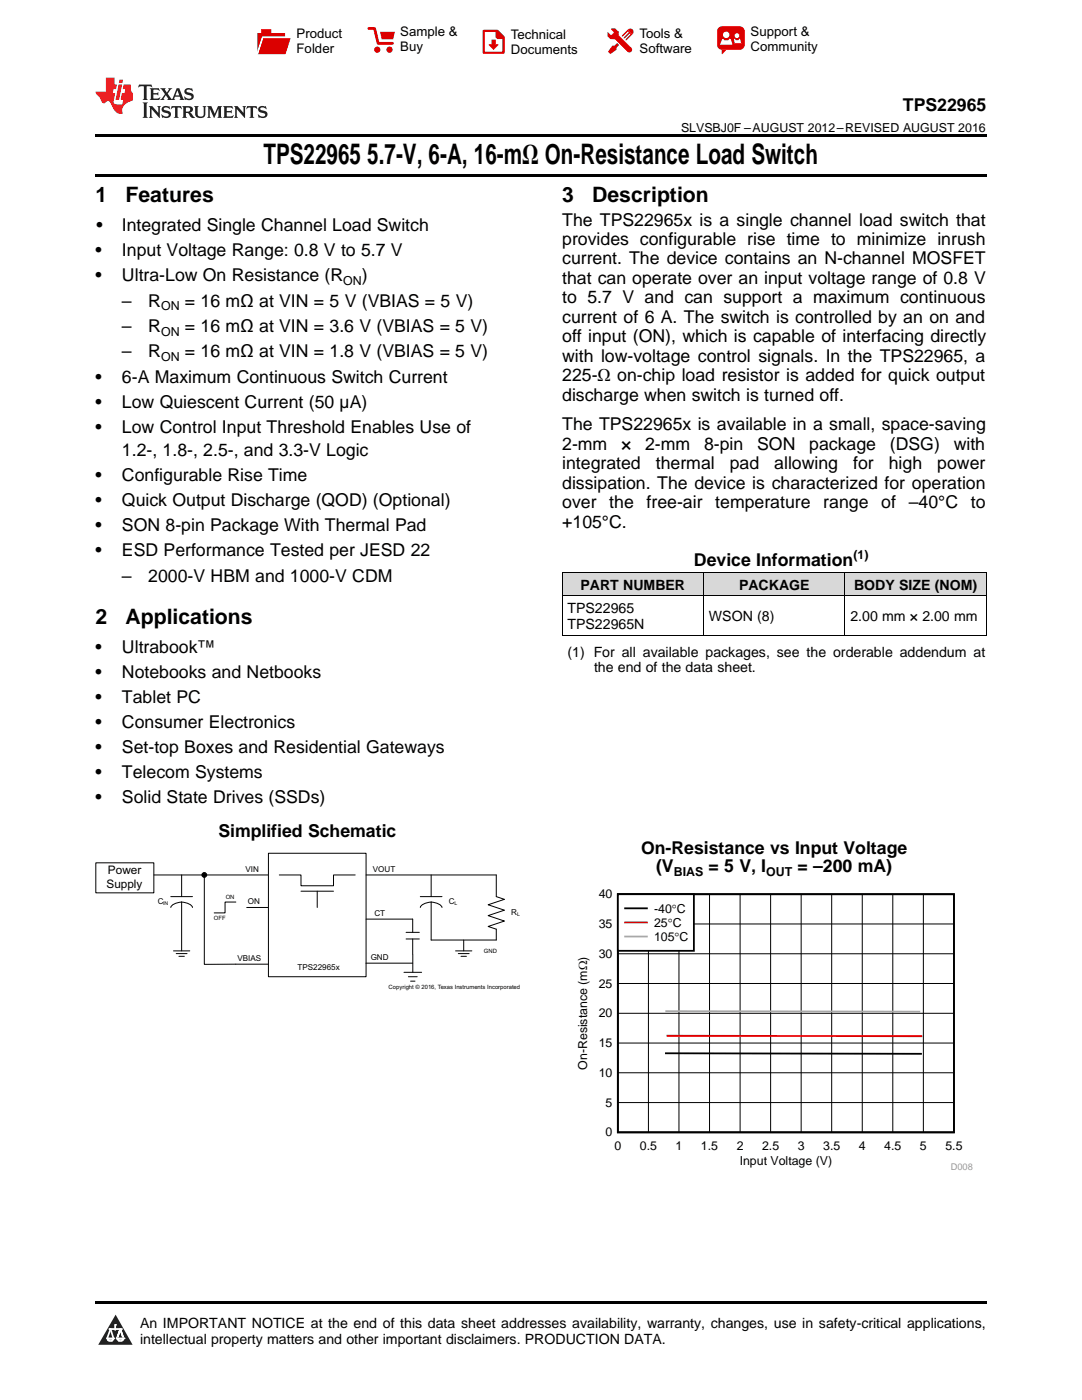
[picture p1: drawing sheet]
<svg xmlns="http://www.w3.org/2000/svg" width="216mm" height="279mm" viewBox="0 0 216 279" stroke-linecap="round" stroke-linejoin="round" font-family="sans-serif">
<defs><g id="words">
<g font-size="5.6">
<text x="52.6" y="32.8">TPS22965</text>
<text x="73.3" y="32.8">5.7-V, 6-A, 16-mΩ On-Resistance Load Switch</text>
</g>
<g font-size="4.2">
<text x="19" y="40.4">1</text>
<text x="25" y="40.4">Features</text>
<text x="112.2" y="40.4">3</text>
<text x="118.2" y="40.4">Description</text>
<text x="19" y="124.5">2</text>
<text x="25" y="124.5">Applications</text>
</g>
<g font-size="3.5">
<text x="180.2" y="22.2">TPS22965</text>
<text x="19.2" y="46.1">•</text>
<text x="24.3" y="46.1">Integrated Single Channel Load Switch</text>
<text x="112.2" y="45">The TPS22965x is a single channel load switch that</text>
<text x="19" y="51.1">•</text>
<text x="24.3" y="51.1">Input Voltage Range: 0.8 V to 5.7 V</text>
<text x="112.2" y="48.9">provides configurable rise time to minimize inrush</text>
<text x="112.2" y="52.8">current. The device contains an N-channel MOSFET</text>
<text x="19" y="56.1">•</text>
<text x="24.3" y="56.1">Ultra-Low On Resistance (R</text>
<text x="72.2" y="56.1">)</text>
<text x="112.2" y="56.7">that can operate over an input voltage range of 0.8 V</text>
<text x="24.3" y="61.2">–</text>
<text x="29.6" y="61.2">R</text>
<text x="36.9" y="61.2">= 16 mΩ at VIN = 5 V (VBIAS = 5 V)</text>
<text x="112.2" y="60.5">to 5.7 V and can support a maximum continuous</text>
<text x="112.2" y="64.4">current of 6 A. The switch is controlled by an on and</text>
<text x="24.3" y="66.3">–</text>
<text x="24.3" y="71.3">–</text>
<text x="29.6" y="66.3">R</text>
<text x="29.6" y="71.3">R</text>
<text x="36.9" y="66.3">= 16 mΩ at VIN = 3.6 V (VBIAS = 5 V)</text>
<text x="36.9" y="71.3">= 16 mΩ at VIN = 1.8 V (VBIAS = 5 V)</text>
<text x="112.2" y="68.3">off input (ON), which is capable of interfacing directly</text>
<text x="19" y="76.3">•</text>
<text x="24.3" y="76.3">6-A Maximum Continuous Switch Current</text>
<text x="112.2" y="72.2">with low-voltage control signals. In the TPS22965, a</text>
<text x="112.2" y="76.1">225-Ω on-chip load resistor is added for quick output</text>
<text x="19" y="81.4">•</text>
<text x="24.3" y="81.4">Low Quiescent Current (50 µA)</text>
<text x="112.2" y="79.9">discharge when switch is turned off.</text>
<text x="19" y="86.4">•</text>
<text x="24.3" y="86.4">Low Control Input Threshold Enables Use of</text>
<text x="112.2" y="85.9">The TPS22965x is available in a small, space-saving</text>
<text x="112.2" y="89.8">2-mm</text>
<text x="123.9" y="89.8">×</text>
<text x="128.7" y="89.8">2-mm</text>
<text x="140.5" y="89.8">8-pin</text>
<text x="151.1" y="89.8">SON</text>
<text x="161.5" y="89.8">package</text>
<text x="177.6" y="89.8">(DSG)</text>
<text x="190.3" y="89.8">with</text>
<text x="19" y="96">•</text>
<text x="24.3" y="91">1.2-, 1.8-, 2.5-, and 3.3-V Logic</text>
<text x="24.3" y="96">Configurable Rise Time</text>
<text x="112.2" y="93.7">integrated</text>
<text x="130.9" y="93.7">thermal</text>
<text x="145.6" y="93.7">pad</text>
<text x="154.5" y="93.7">allowing</text>
<text x="170.2" y="93.7">for</text>
<text x="177.4" y="93.7">high</text>
<text x="187" y="93.7">power</text>
<text x="19" y="101">•</text>
<text x="24.3" y="101">Quick Output Discharge (QOD) (Optional)</text>
<text x="112.2" y="97.5">dissipation. The device is characterized for operation</text>
<text x="112.2" y="101.4">over</text>
<text x="121.6" y="101.4">the</text>
<text x="129" y="101.4">free-air</text>
<text x="142.7" y="101.4">temperature</text>
<text x="164.3" y="101.4">range</text>
<text x="175.8" y="101.4">of</text>
<text x="181.3" y="101.4">–40°C</text>
<text x="193.7" y="101.4">to</text>
<text x="19" y="106">•</text>
<text x="24.3" y="106">SON 8-pin Package With Thermal Pad</text>
<text x="112.2" y="105.3">+105°C.</text>
<text x="19" y="111">•</text>
<text x="24.3" y="111">ESD Performance Tested per JESD 22</text>
<text x="138.5" y="113">Device Information</text>
<text x="24.3" y="116.1">–</text>
<text x="29.6" y="116.1">2000-V HBM and 1000-V CDM</text>
<text x="19" y="130.2">•</text>
<text x="24.3" y="130.2">Ultrabook™</text>
<text x="19" y="135.3">•</text>
<text x="24.3" y="135.3">Notebooks and Netbooks</text>
<text x="19" y="140.3">•</text>
<text x="24.3" y="140.3">Tablet PC</text>
<text x="19" y="145.3">•</text>
<text x="24.3" y="145.3">Consumer Electronics</text>
<text x="19" y="150.3">•</text>
<text x="19" y="155.3">•</text>
<text x="24.3" y="150.3">Set-top Boxes and Residential Gateways</text>
<text x="24.3" y="155.3">Telecom Systems</text>
<text x="19" y="160.3">•</text>
<text x="24.3" y="160.3">Solid State Drives (SSDs)</text>
<text x="43.6" y="167">Simplified Schematic</text>
<text x="127.9" y="170.5">On-Resistance vs Input Voltage</text>
<text x="130.9" y="174.1">(V</text>
<text x="141.4" y="174.1">= 5 V, I</text>
<text x="159.1" y="174.1">= –200 mA)</text>
</g>
<g font-size="2.8">
<text x="115.8" y="117.7">PART NUMBER</text>
<text x="147.5" y="117.7">PACKAGE</text>
<text x="170.4" y="117.7">BODY SIZE (NOM)</text>
<text x="113.2" y="122.3">TPS22965</text>
<text x="113.2" y="125.5">TPS22965N</text>
<text x="141.5" y="123.9">WSON (8)</text>
<text x="169.7" y="123.9">2.00 mm × 2.00 mm</text>
<text x="113.2" y="131">(1) For all available packages, see the orderable addendum at</text>
<text x="118.5" y="134.2">the end of the data sheet.</text>
<text x="27.9" y="265">An IMPORTANT NOTICE at the end of this data sheet addresses availability, warranty, changes, use in safety-critical applications,</text>
<text x="27.9" y="268.2">intellectual property matters and other important disclaimers. PRODUCTION DATA.</text>
</g>
<g font-size="2.6">
<text x="59.2" y="7.6">Product</text>
<text x="59.2" y="10.6">Folder</text>
<text x="79.9" y="7.3">Sample &amp;</text>
<text x="79.9" y="10.2">Buy</text>
<text x="101.9" y="7.8">Technical</text>
<text x="101.9" y="10.8">Documents</text>
<text x="127.6" y="7.6">Tools &amp;</text>
<text x="127.6" y="10.6">Software</text>
<text x="149.8" y="7.2">Support &amp;</text>
<text x="149.8" y="10.2">Community</text>
</g>
<g font-size="2.5">
<text x="135.9" y="26.3">SLVSBJ0F –AUGUST 2012–REVISED AUGUST 2016</text>
<text x="68.5" y="56.8">ON</text>
<text x="32.1" y="61.9">ON</text>
<text x="32.1" y="67">ON</text>
<text x="32.1" y="72">ON</text>
<text x="170.3" y="111.6">(1)</text>
<text x="119.5" y="179.3">40</text>
<text x="134.4" y="174.8">BIAS</text>
<text x="152.9" y="174.8">OUT</text>
<text x="119.5" y="185.2">35</text>
<text x="130.5" y="182.2">-40qC</text>
<text x="130.5" y="185">25qC</text>
<text x="119.5" y="191.2">30</text>
<text x="130.5" y="187.8">105q</text>
<text x="135.6" y="187.8">C</text>
<text x="119.5" y="197.1">25</text>
<text x="119.5" y="203">20</text>
<text x="119.5" y="209">15</text>
<text x="117.2" y="213.5" transform="rotate(-90 117.2 213.5)">On-Resistance (m:)</text>
<text x="119.5" y="214.9">10</text>
<text x="120.8" y="220.9">5</text>
<text x="120.8" y="226.8">0</text>
<text x="122.6" y="229.6">0</text>
<text x="127.7" y="229.6">0.5</text>
<text x="134.8" y="229.6">1</text>
<text x="139.9" y="229.6">1.5</text>
<text x="147" y="229.6">2</text>
<text x="147.6" y="232.4">Input Voltage (V)</text>
<text x="152.1" y="229.6">2.5</text>
<text x="159.2" y="229.6">3</text>
<text x="164.3" y="229.6">3.5</text>
<text x="171.4" y="229.6">4</text>
<text x="176.4" y="229.6">4.5</text>
<text x="183.6" y="229.6">5</text>
<text x="188.6" y="229.6">5.5</text>
</g>
<g font-size="2.3">
<text x="21.2" y="177.3">Supply</text>
<text x="21.5" y="174.5">Power</text>
</g>
<text font-size="1.8" fill="#999" x="189.7" y="233.5">D008</text>
<g font-size="1.6">
<text x="49" y="174">VIN</text>
<text x="74.4" y="174">VOUT</text>
<text x="31.5" y="180.3">C</text>
<text x="49.4" y="180.5">ON</text>
<text x="74.7" y="182.8">CT</text>
<text x="89.5" y="180.5">C</text>
<text x="102" y="182.7">R</text>
<text x="47.4" y="191.8">VBIAS</text>
<text x="74" y="191.7">GND</text>
<text x="59.3" y="193.6">TPS22965x</text>
</g>
<g font-size="1.2">
<text x="45" y="179.3">ON</text>
<text x="42.7" y="183.6">OFF</text>
<text x="96.6" y="190.2">GND</text>
<text x="77.6" y="197.5">Copyright © 2016, Texas Instruments Incorporated</text>
</g>
<g font-size="1">
<text x="32.6" y="180.6">IN</text>
<text x="90.7" y="180.6">L</text>
<text x="103.2" y="182.8">L</text>
</g>
</g></defs>
<g fill="#d8d8d8">
<path d="M112.2 114.3h28.2v4.7h-28.2z"/>
<path d="M140.4 114.3h28.2v4.7h-28.2z"/>
<path d="M168.6 114.3h28.2v4.7h-28.2z"/>
</g>
<path d="M23.1 262.4l3.4 6h-6.9z" fill="#231f20"/>
<path d="M21.4 267.1h1.2l-.3 .5h-.3a.55 .55 0 0 1-.6-.5z" fill-rule="evenodd" fill="#fff"/>
<path d="M21.4 267.1h1.2l-.3 .5h-.3a.55 .55 0 0 1-.6-.5z" fill="none" stroke="#231f20" stroke-width=".34"/>
<path d="M21.4 267.1l1.2 .1-.3 .4h-.5z" fill="none" stroke="#fff" stroke-width=".34"/>
<path d="M23 265.3h.1" fill="none" stroke="#fff" stroke-width=".34"/>
<path d="M23 264.4v.9z" fill="#fff"/>
<path d="M23 264.4v.9z" fill="none" stroke="#fff" stroke-width=".34"/>
<circle cx="23" cy="264.4" r=".17" fill="#fff"/>
<path d="M21.9 265.2h.1" fill="none" stroke="#fff" stroke-width=".34"/>
<path d="M21.9 265.2h2.3z" fill="#fff"/>
<path d="M21.9 265.2h2.3z" fill="none" stroke="#fff" stroke-width=".34"/>
<circle cx="24.2" cy="265.2" r=".17" fill="#fff"/>
<path d="M23.3 267.1h.1" fill="none" stroke="#fff" stroke-width=".34"/>
<path d="M24 265.2l-.7 1.9z" fill="#fff"/>
<path d="M24 265.2l-.7 1.9z" fill="none" stroke="#fff" stroke-width=".34"/>
<path d="M24 265.2l.7 1.9z" fill="#fff"/>
<path d="M24 265.2l.7 1.9z" fill="none" stroke="#fff" stroke-width=".34"/>
<path d="M24.6 267.1h.1" fill="none" stroke="#fff" stroke-width=".34"/>
<circle cx="21.4" cy="267.1" r=".17" fill="#fff"/>
<path d="M22.1 265.2l-.7 1.9z" fill="#fff"/>
<path d="M22.1 265.2l-.7 1.9z" fill="none" stroke="#fff" stroke-width=".34"/>
<path d="M22.1 265.2l.5 1.9z" fill="#fff"/>
<path d="M22.1 265.2l.5 1.9z" fill="none" stroke="#fff" stroke-width=".34"/>
<circle cx="22.6" cy="267.1" r=".17" fill="#fff"/>
<path d="M23.4 267.1h1.3a.65 .65 0 0 1-.7 .5 .65 .65 0 0 1-.6-.5z" fill-rule="evenodd" fill="#fff"/>
<path d="M23.4 267.1h1.3a.65 .65 0 0 1-.7 .5 .65 .65 0 0 1-.6-.5z" fill="none" stroke="#231f20" stroke-width=".34"/>
<path d="M23.4 267.1h1.3l-.4 .5h-.6z" fill="none" stroke="#fff" stroke-width=".34"/>
<path d="M23.3 267.1h.1" fill="none" stroke="#fff" stroke-width=".34"/>
<circle cx="24.7" cy="267.1" r=".17" fill="#fff"/>
<path d="M19 259.7h177.8v.5h-177.8z" fill="#000"/>
<path d="M114.8 177.5h79.3v56h-79.3z" fill-rule="evenodd" fill="#fff"/>
<path d="M123.3 178.5h67v47.5h-67zM132.7 210.2l51.3 .1" fill="none" stroke="#000" stroke-width=".36"/>
<g fill="none" stroke="#000" stroke-width=".2">
<path d="M129.4 178.5v47.5M135.5 178.5v47.5M141.6 178.5v47.5M147.7 178.5v47.5M153.8 178.5v47.5M159.9 178.5v47.5M166 178.5v47.5M172.1 178.5v47.5M178.1 178.5v47.5M184.2 178.5v47.5M123.3 196.3h67.1M123.3 190.3h67.1"/>
<path d="M123.3 184.4h67.1M123.3 214.1h67.1M123.3 208.2h67.1M123.3 202.2h67.1M123.3 220h67.1"/>
</g>
<path d="M133 206.7l51 .1" fill="none" stroke="#f00" stroke-width=".36"/>
<path d="M132.8 201.8l50.8 .1" fill="none" stroke="#aaa" stroke-width=".36"/>
<path d="M123.3 178.5h15.1v11.2h-15.1z" fill-rule="evenodd" fill="#fff"/>
<path d="M123.3 178.5h15.2v11.3h-15.2zM124.7 181.3h4.4" fill="none" stroke="#000" stroke-width=".36"/>
<path d="M124.7 184.1h4.4" fill="none" stroke="#f00" stroke-width=".36"/>
<path d="M124.7 186.9h4.4" fill="none" stroke="#aaa" stroke-width=".36"/>
<path d="M19.1 172.2h11.6v6h-11.6z" fill-rule="evenodd" fill="#fff"/>
<path d="M19.1 172.2h11.6v6h-11.6zM30.7 174.6h22.9M34.1 178.9h4.3M36.2 174.6v4.3M34.6 189.8h3.3M35.2 190.3h2.1M35.7 190.9h1.1M36.2 180a2.52 2.52 0 0 0-2.1 1.1M36.2 180a2.52 2.52 0 0 1 2.2 1.1M36.2 180v9.8M47.1 180h-2.2v2.2h-2.2M49.2 181.1h4.4" fill="none" stroke="#000" stroke-width=".2"/>
<path d="M53.6 170.3h19.4v24.6h-19.4z" fill-rule="evenodd" fill="#fff"/>
<g fill="none" stroke="#000" stroke-width=".2">
<path d="M112.2 118.9h84.6M112.2 114.2h84.6M112.2 114.3v12.5M140.4 114.3v12.5M168.6 114.3v12.5M196.8 114.3v12.5M112.2 126.7h84.6M40.8 174.6v17.9l12.7-.1M53.6 170.3h19.4v24.6h-19.4zM55.7 174.6h4.4v2.2h6.4v-2.2h4.4M60.1 177.9h6.4M63.3 177.9v3.2"/>
<path d="M73 174.6h26v4.3l1.6 .6-3.2 1.1 3.2 1-3.2 1.1 3.2 1.1-3.2 1.1 1.6 .5v2.2h-13v-7.6M83.9 178.9h4.3M86 174.6v4.3M73 192.2h9.3M73 183.4h9.4v2.7M80.6 194h3.5M81 186.1h2.7M81 187.4h2.7M81.5 194.9h1.7M81.9 195.8h.9M82.4 187.4v6.6M86 180a2.52 2.52 0 0 0-2.1 1.1"/>
<path d="M86 180a2.5 2.5 0 0 1 2.2 1.1M90.9 189.8h3.3M91.4 190.3h2.2M92 190.9h1.1M92.5 187.6v2.2"/>
<circle cx="40.8" cy="174.6" r=".47"/>
</g>
<circle cx="40.8" cy="174.6" r=".47" fill="#000"/>
<path d="M19 34.8h177.8v.5h-177.8zM19 26.8h177.8v.6h-177.8z" fill="#000"/>
<path d="M27.7 16.9l-.1 .6 .6-.3h.5v.2v2.2l-.2 .4h1l-.2-.4v-2.2v-.2h.5l.6 .3-.2-.6zM29.9 17.6l.2 .4v1.6l-.2 .4h1.9l.1-.6a1.09 1.09 0 0 1-1.3 .1v-.6h.6l.4 .2v-.7l-.2 .2h-.8v-.6l.2-.1a1.01 1.01 0 0 1 1 .3l-.1-.6zM32 17.6l.9 1.2-1 1.2h.9l-.2-.3 .5-.7 .5 .7-.3 .3h1.7l-.2-.3 .1-.4h1l.1 .4-.2 .3h1l-.3-.4-.7-2h-.5l-1 2.2-.8-1.1 .9-1.1h-.9l.2 .2-.4 .7-.4-.7 .2-.2zM35.4 18l.4 1h-.8zM37 17.7a.66 .66 0 0 0-.2 .8 .66 .66 0 0 0 .6 .4l.7 .2 .1 .2a.8 .8 0 0 1-.7 .4 .8 .8 0 0 1-.7-.5l.1 .8 .2-.2a.94 .94 0 0 0 1.1 .1 .94 .94 0 0 0 .4-.9 1.48 1.48 0 0 0-1.3-.6v-.4a1.1 1.1 0 0 1 1.2 .2l-.2-.6-.2 .1-.5-.1zM28.5 20.4l.2 .4v2.3l-.2 .4h1l-.2-.4v-2.3l.2-.4zM29.7 21.2l.2 .4v1.5l-.2 .4h.8l-.3-.4 .1-1.3 1.6 1.8v-2l.2-.4h-.7l.2 .2v1.1l-1.2-1.3zM32.5 21.3a.66 .66 0 0 0-.2 .8 .66 .66 0 0 0 .6 .4l.6 .2 .2 .2a.8 .8 0 0 1-.8 .4 .8 .8 0 0 1-.7-.5l.2 .7 .2-.1a.94 .94 0 0 0 1 .1 .94 .94 0 0 0 .5-1 1.47 1.47 0 0 0-1.3-.6l-.1-.3a1.1 1.1 0 0 1 1.3 .2l-.2-.6-.2 .1-.5-.2zM34.3 21.2l-.2 .6a.64 .64 0 0 1 .8-.3v1.6l-.2 .4h1l-.3-.4 .1-1.6a.66 .66 0 0 1 .8 .3l-.2-.6zM36.3 21.2l.3 .4v1.5l-.3 .4h1l-.2-.2v-.7h.5l.1 .1a.8 .8 0 0 0 1.2 .7l-1-1a.62 .62 0 0 0 .6-.5 .62 .62 0 0 0-.6-.7zM37.1 21.5h.1a.48 .48 0 0 1 .6 0 .48 .48 0 0 1 .1 .6l-.2 .1-.6 .1zM38.7 21.2l.2 .2a2.29 2.29 0 0 0 .4 2 1.05 1.05 0 0 0 1.7-.7v-1.3l.2-.2h-.8l.2 .4v1.1a.61 .61 0 0 1-.6 .6 .61 .61 0 0 1-.6-.6v-1.1l.3-.4zM41.3 21.2l.3 .4v1.5l-.3 .4h.8l-.2-.4v-1.4l.8 1.9 .9-1.9v1.4l-.2 .4h.9l-.2-.4v-1.5l.2-.4h-.8l-.7 1.5-.6-1.5zM44.5 21.2l.2 .4v1.5l-.2 .4h1.9l.2-.6a1.1 1.1 0 0 1-1.4 .2v-.7h.6l.4 .2v-.6l-.2 .1-.8 .1v-.6l.2-.1a1.02 1.02 0 0 1 1.1 .2l-.2-.5zM46.7 21.2l.2 .4v1.5l-.2 .4h.8l-.3-.4 .1-1.3 1.6 1.8v-2l.2-.4h-.7l.2 .2v1.1l-1.2-1.3zM49.3 21.2l-.1 .6a.64 .64 0 0 1 .8-.3v1.6l-.3 .4h1l-.2-.4v-1.6a.66 .66 0 0 1 .8 .3l-.1-.6zM51.7 21.3a.66 .66 0 0 0-.2 .7 .66 .66 0 0 0 .7 .5l.6 .2 .1 .2a.8 .8 0 0 1-.7 .4 .8 .8 0 0 1-.7-.5l.1 .7 .2-.1a.94 .94 0 0 0 1.1 .1 .94 .94 0 0 0 .4-1 1.48 1.48 0 0 0-1.2-.6l-.1-.3a1.1 1.1 0 0 1 1.2 .2l-.2-.6-.1 .1-.6-.2z" fill="#231f20"/>
<path d="M21.1 15.5v2.8h-2v.4l.9 .9a.96 .96 0 0 0 1 1 .59 .59 0 0 1 .5-.4 .59 .59 0 0 1 .5 .3l.4 .8a1.61 1.61 0 0 0 2.1 1.3 1.63 1.63 0 0 1 1.1-2.2l.9-.3v-1.5a1.6 1.6 0 0 1-.4-1.7h-1.4l-.2 .9h.5l-.2 .8h-.5l-.2 1v.3h.5l-.2 .9h-.7a.74 .74 0 0 1-1-.6l.3-1.6h-.5l.2-.8h.5l.1-.9h-.4v-1.4zM23.7 16.9l-.7 3h.8l.6-3zM23.8 15.9l-.1 .7h.7l.2-.7z" fill="#ee1d23"/>
<g fill="#d60000">
<path d="M52.1 5.8h2v.8h2.8v4.2h-5.5v-4.2h.7z" fill-rule="evenodd"/>
<path d="M52.4 7.5h5.6l-1 3.3h-5.6z" fill-rule="evenodd"/>
</g>
<path d="M52.4 7.4h5.7l-.1 .1h-5.5l-1.1 3.3z" fill-rule="evenodd" fill="#fff"/>
<path d="M52.4 7.4h5.7l-.1 .1h-5.5l-1.1 3.3z" fill="none" stroke="#fff" stroke-width=".2"/>
<path d="M73.6 5.7h1.1l.7 2.9h2.9" fill="none" stroke="#d60000" stroke-width=".55"/>
<g fill="#d60000">
<path d="M75.8 6.3h3l-.4 1.6h-2.2z" fill-rule="evenodd"/>
<circle cx="75.3" cy="9.9" r=".62"/>
<circle cx="77.7" cy="9.9" r=".62"/>
</g>
<path d="M96.5 6.2h2.7l1.3 1.2v3.1h-4z" fill="none" stroke="#d60000" stroke-width=".44"/>
<g fill="#d60000">
<path d="M98.1 7.9h.8v1h.5l-.9 1.1-1-1v-.1h.6z" fill-rule="evenodd"/>
<path d="M98.9 6.2h.3l1.3 1.2v.4h-1.3l-.3-.4z" fill-rule="evenodd"/>
<path d="M121.9 5.7h.8l.7 .6 .1 .7 2.5 2.5-.8 .8-2.3-2.3-1.1-.2-.6-.6v-.8l.7 .6 .5-.4v-.2l-.5-.5z" fill-rule="evenodd"/>
<path d="M122.2 9.1h.4l.5-.5 .4 .4-.5 .5v.4l-1.2 .9-.5-.5z" fill-rule="evenodd"/>
<path d="M125.3 5.9a.67 .67 0 0 1 .9 0 .67 .67 0 0 1 0 .9z" fill-rule="evenodd"/>
<path d="M125.3 5.9l.9 .9-1.2 1.2h-.2v-.2l1-.9v-.2h-.2l-.9 1h-.2v-.2l.9-1 .1-.2h-.3l-.9 1h-.2v-.2z" fill-rule="evenodd"/>
<circle cx="125.6" cy="9.9" r=".54"/>
</g>
<path d="M123.3 6.3v.7" fill="none" stroke="#d60000" stroke-width=".2"/>
<g fill="#d60000">
<path d="M143.4 5.5l.6-.2h3.6a.95 .95 0 0 1 1 .9v2.8a.95 .95 0 0 1-1 .9h-3.6a.95 .95 0 0 1-.9-.9v-2.8z" fill-rule="evenodd"/>
<path d="M144 9.9h.9l-.7 .9h-.2z" fill-rule="evenodd"/>
</g>
<g fill="#fff">
<path d="M146.6 8.6h1.3z"/>
<path d="M144.1 7.8h.3l.1 .2h.8l.2-.2h.3l.4 1.1h-2.5z" fill-rule="evenodd"/>
<path d="M146.4 7.8h.3l.1 .2h.5l.2-.2h.2l.2 .8h-1.3z" fill-rule="evenodd"/>
<circle cx="144.9" cy="6.9" r=".65"/>
<circle cx="147" cy="7.1" r=".48"/>
</g>
<use href="#words"/>
</svg>
